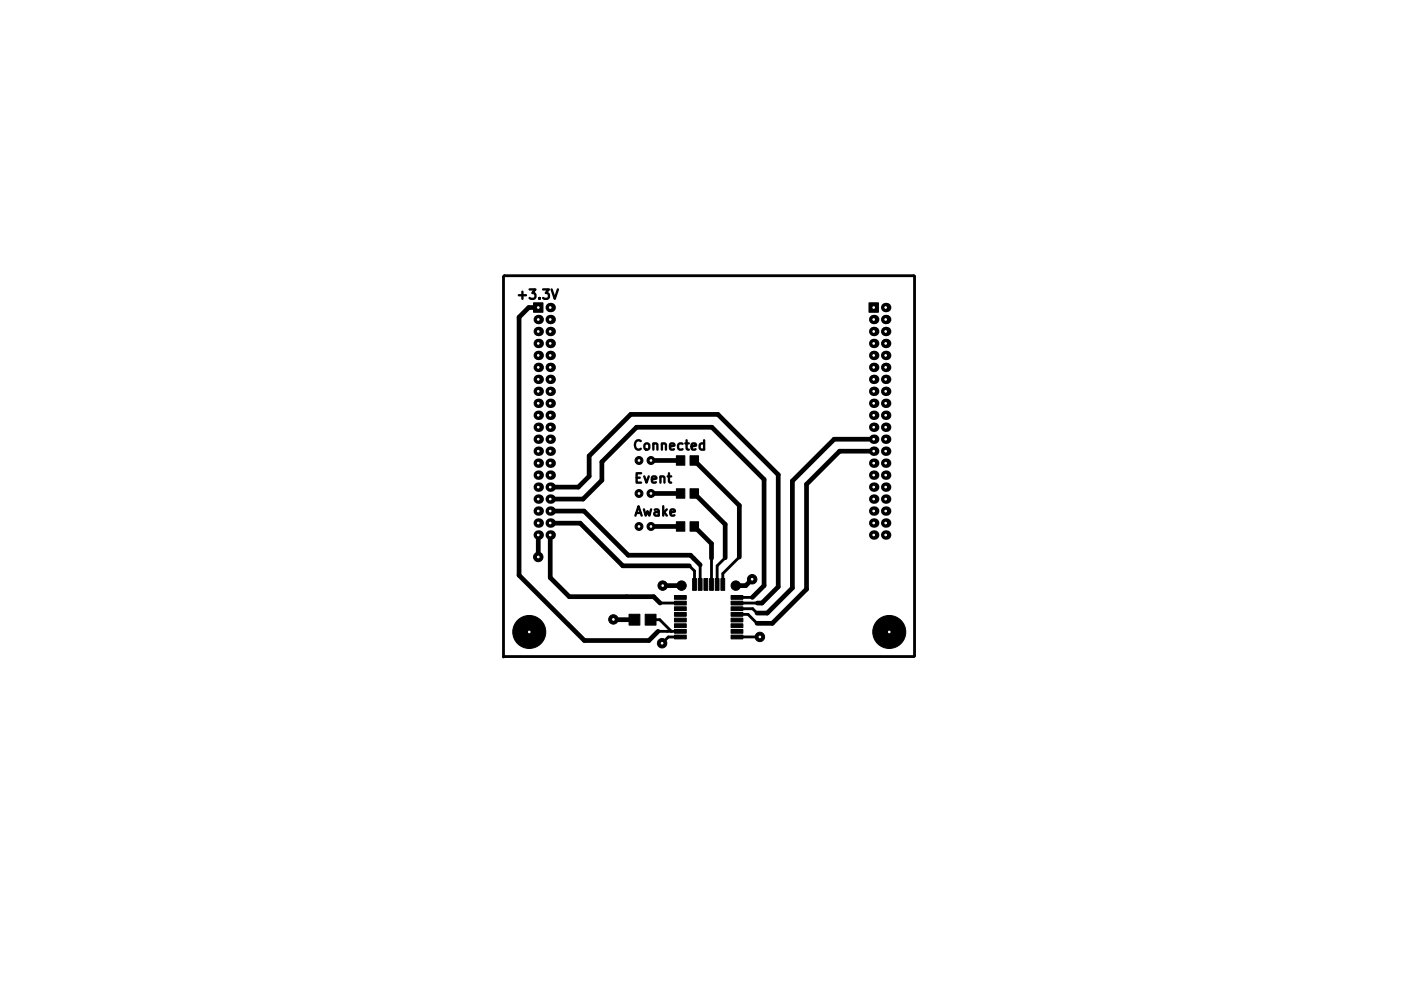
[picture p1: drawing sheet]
<svg xmlns="http://www.w3.org/2000/svg" width="297mm" height="210mm" viewBox="0 0 297 210" stroke-linecap="round" stroke-linejoin="round" font-family="sans-serif">
<defs><g id="words">
<g font-size="2.8">
<text x="110.3" y="63.5">+3.3V</text>
<text x="134.8" y="95.5">Connected</text>
<text x="134.7" y="102.5">Event</text>
<text x="134.6" y="109.5">Awake</text>
</g>
</g></defs>
<g fill="#000" stroke="#000" stroke-width=".21">
<path d="M113.1 64.2h2v2h-2zM184.2 64.2h2v2h-2zM143.4 96.7h1.8v2h-1.8zM146.3 96.7h1.8v2h-1.8zM143.4 110.7h1.8v2h-1.8zM143.4 103.7h1.8v2h-1.8zM146.3 110.7h1.8v2h-1.8zM146.3 103.7h1.8v2h-1.8zM133.4 130.3h2.3v2.3h-2.3zM136.8 130.3h2.3v2.3h-2.3zM143 126.3h2.5v.8h-2.5zM143 127.5h2.5v.8h-2.5z"/>
<path d="M143 128.7h2.5v.8h-2.5zM143 129.9h2.5v.8h-2.5zM143 131.1h2.5v.8h-2.5zM143 132.3h2.5v.8h-2.5zM143 133.5h2.5v.8h-2.5zM143 134.7h2.5v.8h-2.5zM146.9 122.7h.7v2.5h-.7zM148 122.7h.9v2.5h-.9zM149.2 122.7h.8v2.5h-.8zM150.5 122.7h.7v2.5h-.7zM151.6 122.7h.9v2.5h-.9zM152.9 122.7h.7v2.5h-.7z"/>
<path d="M155 133.5h2.5v.8h-2.5zM155 134.7h2.5v.8h-2.5zM155 132.3h2.5v.8h-2.5zM155 131.1h2.5v.8h-2.5zM155 129.9h2.5v.8h-2.5zM155 128.7h2.5v.8h-2.5zM155 127.5h2.5v.8h-2.5zM155 126.3h2.5v.8h-2.5z"/>
<circle cx="135.5" cy="97.7" r=".84"/>
<circle cx="138" cy="97.7" r=".84"/>
<circle cx="114.1" cy="118.2" r="1"/>
<circle cx="135.5" cy="111.7" r=".84"/>
<circle cx="135.5" cy="104.7" r=".84"/>
<circle cx="138" cy="111.7" r=".84"/>
<circle cx="138" cy="104.7" r=".84"/>
<circle cx="112.2" cy="134.1" r="3.5"/>
<circle cx="130.1" cy="131.4" r="1"/>
<circle cx="140.4" cy="136.5" r="1"/>
<circle cx="140.5" cy="124.2" r="1"/>
<circle cx="144.5" cy="124.2" r="1"/>
<circle cx="156" cy="124.2" r="1"/>
<circle cx="159.5" cy="122.9" r="1"/>
<circle cx="161.1" cy="135.1" r="1"/>
<circle cx="188.5" cy="134.1" r="3.5"/>
</g>
<g fill="#000">
<circle cx="114.1" cy="72.9" r="1"/>
<circle cx="114.1" cy="67.8" r="1"/>
<circle cx="114.1" cy="70.3" r="1"/>
<circle cx="114.1" cy="75.4" r="1"/>
<circle cx="114.1" cy="77.9" r="1"/>
<circle cx="116.7" cy="70.3" r="1"/>
<circle cx="116.7" cy="72.9" r="1"/>
<circle cx="116.7" cy="77.9" r="1"/>
<circle cx="116.7" cy="65.2" r="1"/>
<circle cx="116.7" cy="67.8" r="1"/>
<circle cx="116.7" cy="75.4" r="1"/>
<circle cx="185.2" cy="72.9" r="1"/>
<circle cx="185.2" cy="67.8" r="1"/>
<circle cx="185.2" cy="70.3" r="1"/>
<circle cx="185.2" cy="75.4" r="1"/>
<circle cx="185.2" cy="77.9" r="1"/>
<circle cx="187.8" cy="70.3" r="1"/>
<circle cx="187.8" cy="72.9" r="1"/>
<circle cx="187.8" cy="75.4" r="1"/>
<circle cx="187.8" cy="77.9" r="1"/>
<circle cx="187.8" cy="65.2" r="1"/>
<circle cx="187.8" cy="67.8" r="1"/>
<circle cx="114.1" cy="88.1" r="1"/>
<circle cx="114.1" cy="83" r="1"/>
<circle cx="114.1" cy="80.5" r="1"/>
<circle cx="114.1" cy="90.6" r="1"/>
<circle cx="114.1" cy="93.2" r="1"/>
<circle cx="114.1" cy="95.7" r="1"/>
<circle cx="114.1" cy="98.3" r="1"/>
<circle cx="114.1" cy="85.6" r="1"/>
<circle cx="116.7" cy="83" r="1"/>
<circle cx="116.7" cy="85.6" r="1"/>
<circle cx="116.7" cy="93.2" r="1"/>
<circle cx="116.7" cy="90.6" r="1"/>
<circle cx="116.7" cy="80.5" r="1"/>
<circle cx="116.7" cy="88.1" r="1"/>
<circle cx="116.7" cy="95.7" r="1"/>
<circle cx="116.7" cy="98.3" r="1"/>
<circle cx="185.2" cy="83" r="1"/>
<circle cx="185.2" cy="85.6" r="1"/>
<circle cx="185.2" cy="88.1" r="1"/>
<circle cx="185.2" cy="93.2" r="1"/>
<circle cx="185.2" cy="95.7" r="1"/>
<circle cx="185.2" cy="80.5" r="1"/>
<circle cx="185.2" cy="90.6" r="1"/>
<circle cx="185.2" cy="98.3" r="1"/>
<circle cx="187.8" cy="88.1" r="1"/>
<circle cx="187.8" cy="83" r="1"/>
<circle cx="187.8" cy="93.2" r="1"/>
<circle cx="187.8" cy="80.5" r="1"/>
<circle cx="187.8" cy="85.6" r="1"/>
<circle cx="187.8" cy="95.7" r="1"/>
<circle cx="187.8" cy="98.3" r="1"/>
<circle cx="187.8" cy="90.6" r="1"/>
<circle cx="114.1" cy="103.3" r="1"/>
<circle cx="114.1" cy="105.9" r="1"/>
<circle cx="114.1" cy="108.4" r="1"/>
<circle cx="114.1" cy="113.5" r="1"/>
<circle cx="114.1" cy="100.8" r="1"/>
<circle cx="114.1" cy="111" r="1"/>
<circle cx="116.7" cy="108.4" r="1"/>
<circle cx="116.7" cy="100.8" r="1"/>
<circle cx="116.7" cy="103.3" r="1"/>
<circle cx="116.7" cy="105.9" r="1"/>
<circle cx="116.7" cy="111" r="1"/>
<circle cx="116.7" cy="113.5" r="1"/>
<circle cx="185.2" cy="100.8" r="1"/>
<circle cx="185.2" cy="103.3" r="1"/>
<circle cx="185.2" cy="108.4" r="1"/>
<circle cx="185.2" cy="111" r="1"/>
<circle cx="185.2" cy="105.9" r="1"/>
<circle cx="185.2" cy="113.5" r="1"/>
<circle cx="187.8" cy="111" r="1"/>
<circle cx="187.8" cy="103.3" r="1"/>
<circle cx="187.8" cy="105.9" r="1"/>
<circle cx="187.8" cy="108.4" r="1"/>
<circle cx="187.8" cy="113.5" r="1"/>
<circle cx="187.8" cy="100.8" r="1"/>
</g>
<g fill="none" stroke="#000" stroke-width=".6">
<path d="M147.2 104.7h.1M147.2 111.7h.1M148.5 119.8v4.2M150.9 118.4v5.6M153.8 118.3l-1.8 1.7v4M156.8 118.2l-3.6 3.5v2.3M106.8 139.3h86.9l.2-.2v-80.5l-.2-.1h-86.7l-.2 .2v80.7M130.1 131.4v.1M137.9 131.5h2l2.4 2.4M139.5 133.9h4.7M140 127.9h4.2M144.2 135.1h-2.5l-1.3 1.4"/>
<path d="M146.2 120l1 1.1v2.9M150.9 124h.1M152.1 124h-.1M156.2 124.3h.1M156.2 127.9h4.4M156.2 130.3h2.4l1.9 1.9M156.2 129.1h3.4l.9 1M156.2 126.7h3.3M157.1 135.1h4"/>
</g>
<g fill="none" stroke="#000" stroke-width="1">
<path d="M114.1 65.2h-2l-2 2.1v54.7l13.8 13.9h13.7l1.9-2M138 97.7h6.3M147.2 97.7l9.6 9.5v11M185.2 95.7h-7.2l-7 7v22.3l-7.3 7.2h-3.2M185.2 93.2h-8.3l-8.9 8.8v22.7l-5.3 5.4h-2.2M114.1 113.5v4.7M116.7 103.3h5.9l2.3-2.2v-4.4l8.8-8.8h18.5l12.8 12.8v23.8l-3.4 3.4h-1M116.7 105.9h6.9l4-4v-3.9l7.4-7.3h15.9l11.1 11v22.5l-2.5 2.5M116.7 108.4h7.1l9.4 9.4h13.2l2.1 2M116.7 113.5v9.1l4 4h17.9l1.4 1.3M116.7 111h6.3l9.1 9h14.1M138 104.7h6.3"/>
<path d="M138 111.7h6.3M147.2 104.7l6.6 6.5v7.1M147.2 111.7l3.7 3.6v3.1M130.1 131.5h4.7M140.5 124.2h4M159.5 122.9l-1.4 1.3h-2.1"/>
</g>
<path d="M114.1 118.2h.1M116.7 111h.1M140.5 124.2h.1M156 124.2h.1" fill="none" stroke="#000" stroke-width=".8"/>
<g fill="#fff" stroke="#fff" stroke-width=".21">
<circle cx="114.1" cy="118.2" r=".18"/>
<circle cx="130.1" cy="131.4" r=".17"/>
<circle cx="140.4" cy="136.5" r=".17"/>
<circle cx="159.5" cy="122.9" r=".17"/>
<circle cx="161.1" cy="135.1" r=".17"/>
<circle cx="140.5" cy="124.2" r=".18"/>
<circle cx="185.2" cy="65.2" r=".17"/>
<circle cx="187.8" cy="65.2" r=".17"/>
<circle cx="185.2" cy="77.9" r=".17"/>
<circle cx="187.8" cy="67.8" r=".17"/>
<circle cx="185.2" cy="80.5" r=".17"/>
<circle cx="187.8" cy="70.3" r=".17"/>
<circle cx="185.2" cy="83" r=".17"/>
<circle cx="187.8" cy="72.9" r=".17"/>
<circle cx="185.2" cy="85.6" r=".17"/>
<circle cx="187.8" cy="75.4" r=".17"/>
<circle cx="185.2" cy="88.1" r=".17"/>
<circle cx="187.8" cy="77.9" r=".17"/>
<circle cx="185.2" cy="90.6" r=".17"/>
<circle cx="187.8" cy="80.5" r=".17"/>
<circle cx="185.2" cy="93.2" r=".17"/>
<circle cx="187.8" cy="83" r=".17"/>
<circle cx="185.2" cy="95.7" r=".17"/>
<circle cx="187.8" cy="85.6" r=".17"/>
<circle cx="185.2" cy="98.3" r=".17"/>
<circle cx="187.8" cy="88.1" r=".17"/>
<circle cx="185.2" cy="100.8" r=".17"/>
<circle cx="187.8" cy="90.6" r=".17"/>
<circle cx="185.2" cy="103.3" r=".17"/>
<circle cx="187.8" cy="93.2" r=".17"/>
<circle cx="187.8" cy="95.7" r=".17"/>
<circle cx="185.2" cy="105.9" r=".17"/>
<circle cx="187.8" cy="98.3" r=".17"/>
<circle cx="187.8" cy="103.3" r=".17"/>
<circle cx="187.8" cy="105.9" r=".17"/>
<circle cx="187.8" cy="108.4" r=".17"/>
<circle cx="187.8" cy="111" r=".17"/>
<circle cx="185.2" cy="108.4" r=".17"/>
<circle cx="185.2" cy="111" r=".17"/>
<circle cx="185.2" cy="67.8" r=".17"/>
<circle cx="185.2" cy="70.3" r=".17"/>
<circle cx="185.2" cy="72.9" r=".17"/>
<circle cx="185.2" cy="75.4" r=".17"/>
<circle cx="185.2" cy="113.5" r=".17"/>
<circle cx="187.8" cy="113.5" r=".17"/>
<circle cx="187.8" cy="100.8" r=".17"/>
<circle cx="114.1" cy="65.2" r=".17"/>
<circle cx="116.7" cy="65.2" r=".17"/>
<circle cx="114.1" cy="67.8" r=".17"/>
<circle cx="116.7" cy="67.8" r=".17"/>
<circle cx="114.1" cy="70.3" r=".17"/>
<circle cx="116.7" cy="70.3" r=".17"/>
<circle cx="114.1" cy="72.9" r=".17"/>
<circle cx="116.7" cy="72.9" r=".17"/>
<circle cx="114.1" cy="75.4" r=".17"/>
<circle cx="116.7" cy="75.4" r=".17"/>
<circle cx="114.1" cy="77.9" r=".17"/>
<circle cx="116.7" cy="77.9" r=".17"/>
<circle cx="114.1" cy="80.5" r=".17"/>
<circle cx="116.7" cy="80.5" r=".17"/>
<circle cx="114.1" cy="83" r=".17"/>
<circle cx="116.7" cy="83" r=".17"/>
<circle cx="114.1" cy="85.6" r=".17"/>
<circle cx="116.7" cy="85.6" r=".17"/>
<circle cx="114.1" cy="88.1" r=".17"/>
<circle cx="116.7" cy="88.1" r=".17"/>
<circle cx="114.1" cy="90.6" r=".17"/>
<circle cx="116.7" cy="90.6" r=".17"/>
<circle cx="114.1" cy="93.2" r=".17"/>
<circle cx="116.7" cy="93.2" r=".17"/>
<circle cx="114.1" cy="95.7" r=".17"/>
<circle cx="116.7" cy="95.7" r=".17"/>
<circle cx="114.1" cy="98.3" r=".17"/>
<circle cx="116.7" cy="98.3" r=".17"/>
<circle cx="114.1" cy="100.8" r=".17"/>
<circle cx="116.7" cy="100.8" r=".17"/>
<circle cx="114.1" cy="103.3" r=".17"/>
<circle cx="116.7" cy="103.3" r=".17"/>
<circle cx="114.1" cy="105.9" r=".17"/>
<circle cx="116.7" cy="105.9" r=".17"/>
<circle cx="114.1" cy="108.4" r=".17"/>
<circle cx="116.7" cy="108.4" r=".17"/>
<circle cx="114.1" cy="111" r=".17"/>
<circle cx="116.7" cy="111" r=".17"/>
<circle cx="114.1" cy="113.5" r=".17"/>
<circle cx="116.7" cy="113.5" r=".17"/>
<circle cx="112.2" cy="134.1" r=".17"/>
<circle cx="188.5" cy="134.1" r=".17"/>
<circle cx="135.5" cy="97.7" r=".17"/>
<circle cx="138" cy="97.7" r=".17"/>
<circle cx="135.5" cy="104.7" r=".17"/>
<circle cx="138" cy="104.7" r=".17"/>
<circle cx="135.5" cy="111.7" r=".17"/>
<circle cx="138" cy="111.7" r=".17"/>
</g>
<use href="#words"/>
</svg>
